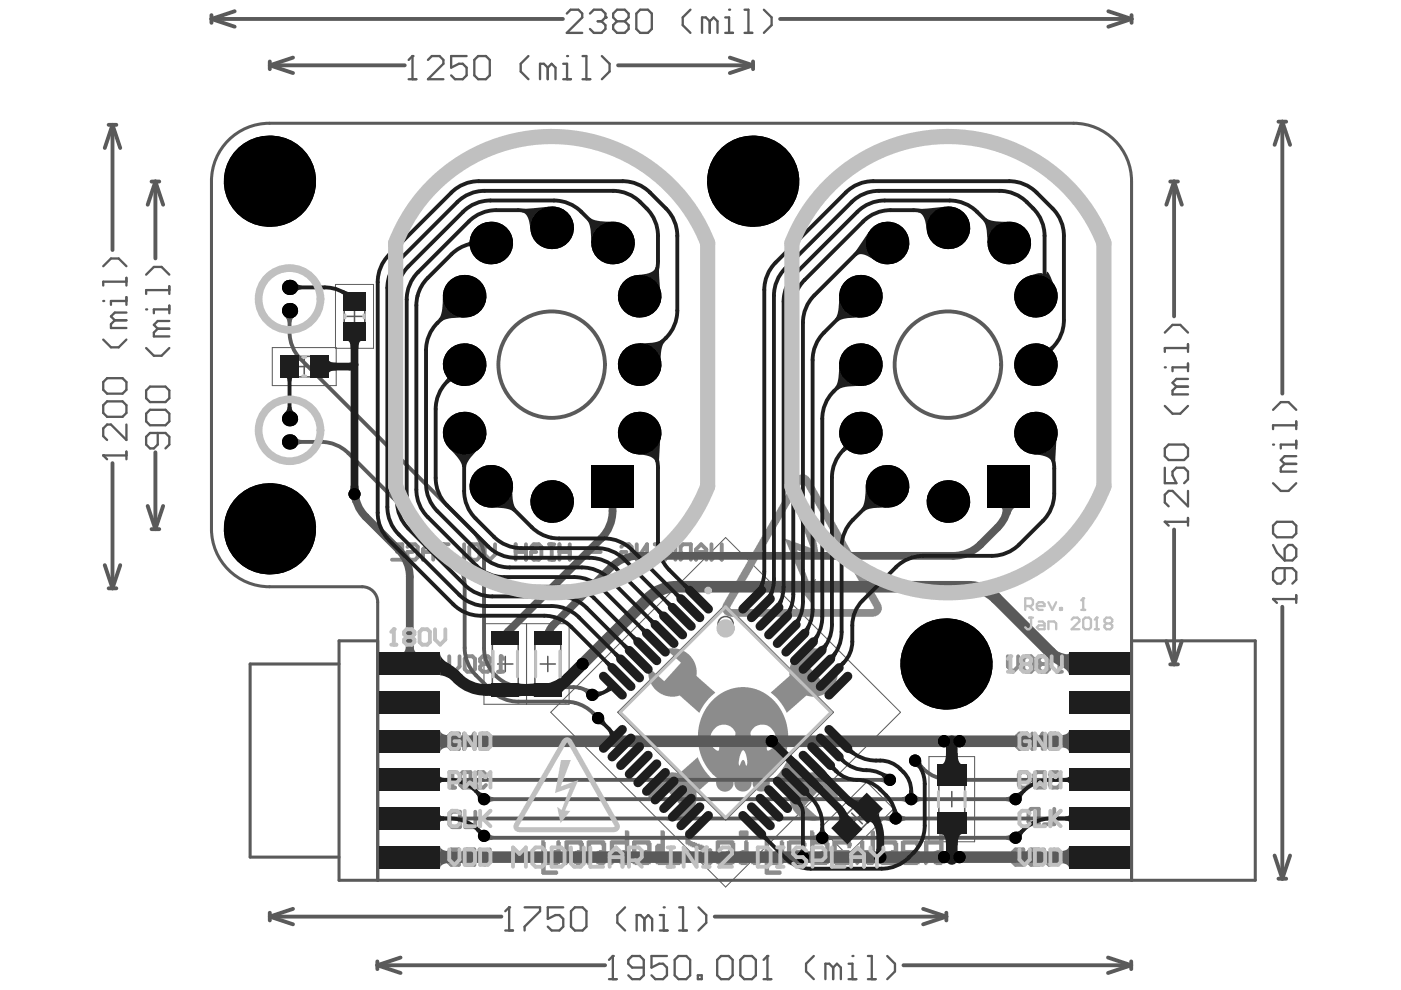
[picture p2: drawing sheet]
<svg xmlns="http://www.w3.org/2000/svg" width="297mm" height="210mm" viewBox="0 0 297 210" stroke-linecap="round" stroke-linejoin="round" font-family="sans-serif">
<g fill="none" stroke="#5a5a5a" stroke-width=".32">
<path d="M61.1 75.5h6.8v4.4h-6.8zM62.9 77.7h3.2M64.5 76.1v3.2M73 63.7h4.3v6.8h-4.3zM73.5 67.1h3.3M75.2 65.5v3.2M104.4 135.6h5.5v10.3h-5.5zM107.1 139.2v3.2M113.4 135.6h5.5v10.3h-5.5zM116.1 139.2v3.2M105.5 140.8h3.2M114.5 140.8h3.3"/>
<path d="M131 151l22.8-22.8 22.9 22.8-22.9 22.8zM152.7 149.9l2.3 2.3M155 149.9l-2.3 2.3M177.8 174.4l4.8-4.8 3.1 3.1-4.8 4.8zM180.6 172.4l2.3 2.3M182.9 172.4l-2.3 2.3M199.1 164.1h5.4v10.7h-5.4zM200.2 169.4h3.2M201.8 167.8v3.3"/>
<circle cx="153.8" cy="132.3" r="1.61"/>
</g>
<path d="M57.7 73.7h13.6v8.1h-13.6zM71.1 60.3h8.1v13.6h-8.1zM102.6 132.2h18.1v17.1h-18.1zM111.6 132.2v17.1M116.8 151l37-37 37.1 37-37.1 37.1zM174 175.6l9.8-9.8 5.7 5.7-9.8 9.8zM197 160.4h9.6v18.1h-9.6z" fill="none" stroke="#5a5a5a" stroke-width=".21"/>
<g fill="none" stroke="#5a5a5a" stroke-width=".82">
<path d="M44.8 4h74.5M44.8 4l5 1.7M44.8 3.2v1.6M49.8 2.4l-5 1.6M57.2 13.9h28.6M57.2 13.9l4.9 1.6M57.2 13v1.7M62.1 12.2l-4.9 1.7M131 13.9h28.7M154.7 12.2l5 1.7M159.7 13.9l-5 1.6M159.7 13v1.7"/>
<path d="M165.4 4h74.5M235 2.4l4.9 1.6M239.9 4l-4.9 1.7M239.9 3.2v1.6M23 26.5h1.7M23.9 26.5l1.6 4.9M23.9 26.5v26.5M23.9 26.5l-1.7 4.9M32.1 38.5h1.7M32.9 38.5v16.3M32.9 38.5l1.7 4.9M32.9 38.5l-1.6 4.9"/>
<path d="M248.1 38.5h1.6M248.9 38.5v28.6M248.9 38.5l-1.6 4.9M248.9 38.5l1.7 4.9M271.1 25.8h1.6M271.9 25.8v57.7M271.9 25.8l1.6 4.9M271.9 25.8l-1.7 4.9M23.9 98.2v26.5M32.9 95.9v16.3M22.2 119.8l1.7 4.9M25.5 119.8l-1.6 4.9"/>
<path d="M31.3 107.3l1.6 4.9M32.1 112.2h1.7M34.6 107.3l-1.7 4.9M248.9 112.3v28.6M23 124.7h1.7M247.3 135.9l1.6 5M250.6 135.9l-1.7 5M271.9 128.6v57.7M248.1 140.9h1.6M57.2 194.3l4.9 1.7M57.2 194.3h49.1M57.2 193.5v1.7"/>
<path d="M62.1 192.7l-4.9 1.6M151.5 194.3h49.1M195.7 192.7l4.9 1.6M200.6 194.3l-4.9 1.7M200.6 193.5v1.7M270.2 181.4l1.7 4.9M271.1 186.3h1.6M273.5 181.4l-1.6 4.9M80 204.7h48.3M80 204.7l4.9 1.6M80 203.8v1.7M84.9 203l-4.9 1.7"/>
<path d="M191.6 204.7h48.2M234.9 203l4.9 1.7M239.8 204.7l-4.9 1.6M239.8 203.8v1.7"/>
</g>
<path d="M71.9 135.9h8.2v50.7h-8.2zM239.9 135.9h26.2v50.7h-26.2zM71.9 140.8h-18.9v40.9h18.9" fill="none" stroke="#5a5a5a" stroke-width=".64"/>
<path d="M21.9 96.6h4.9M26.8 95.7v1.7" fill="none" stroke="#5a5a5a" stroke-width=".49"/>
<circle cx="21.9" cy="96.6" r=".25" fill="#5a5a5a"/>
<path d="M21.9 72l1.6 1.6h1.7l1.6-1.6M24.3 67.9l-.8 .8v.8h3.3M24.3 67.9h2.5M26.8 63v1.6M26.8 63.8h-3.3v.8M26.8 66.3h-2.5l-.8 .8 .8 .8M21.9 96.6l.8 .8M21.9 81l.8-.8h3.3l.8 .8v1.6l-.8 .9h-3.3l-.8-.9zM21.9 85.9l.8-.8h3.3l.8 .8v1.7l-.8 .8h-3.3l-.8-.8zM26.8 90v3.3l-3.3-3.3h-.8l-.8 .8v1.7l.8 .8" fill="none" stroke="#5a5a5a" stroke-width=".49"/>
<circle cx="21.9" cy="63.8" r=".25" fill="#5a5a5a"/>
<path d="M21.9 56.4l1.6-1.6h1.7l1.6 1.6M26.8 58.9v1.6M26.8 59.7h-4.9v.8M31 73.8l1.6 1.6h1.7l1.6-1.6M33.4 69.7l-.8 .8v.8h3.3M33.4 69.7h2.5M35.9 64.8v1.6M35.9 65.6h-3.3v.8M35.9 68.1h-2.5l-.8 .8 .8 .8M31 82.8l.8-.8h3.3l.8 .8v1.6l-.8 .8h-3.3l-.8-.8zM31 87.7l.8-.8h3.3l.8 .8v1.6l-.8 .9h-3.3l-.8-.9zM33.4 91.8v2.5l-.8 .8h-.8l-.8-.8v-1.7l.8-.8h3.3l.8 .8v1.7l-.8 .8" fill="none" stroke="#5a5a5a" stroke-width=".49"/>
<circle cx="31" cy="65.6" r=".25" fill="#5a5a5a"/>
<path d="M31 58.2l1.6-1.6h1.7l1.6 1.6M35.9 60.7v1.6M35.9 61.5h-4.9v.8M269.9 127h4.9M274.8 126.2v1.6" fill="none" stroke="#5a5a5a" stroke-width=".49"/>
<circle cx="269.9" cy="127" r=".25" fill="#5a5a5a"/>
<path d="M272.4 98.4l-.9 .8v.8h3.3M272.4 98.4h2.4M274.8 93.4v1.7M274.8 94.3h-3.3v.8M274.8 96.7h-2.4l-.9 .8 .9 .9M269.9 111.5l.8-.9h3.3l.8 .9v1.6l-.8 .8h-3.3l-.8-.8zM269.9 115.6l.8 1.6 1.7 1.6M269.9 102.5l1.6 1.6h1.7l1.6-1.6M272.4 116.4l.8-.8h.8l.8 .8v1.6l-.8 .8h-1.6zM269.9 127l.8 .8M272.4 120.5v2.4l-.9 .8h-.8l-.8-.8v-1.6l.8-.8h3.3l.8 .8v1.6l-.8 .8" fill="none" stroke="#5a5a5a" stroke-width=".49"/>
<circle cx="269.9" cy="94.3" r=".25" fill="#5a5a5a"/>
<path d="M86.6 16.8h1.7M87.5 11.9v4.9M269.9 86.9l1.6-1.6h1.7l1.6 1.6M274.8 89.4v1.6M274.8 90.2h-4.9v.8" fill="none" stroke="#5a5a5a" stroke-width=".49"/>
<circle cx="87.5" cy="11.9" r=".25" fill="#5a5a5a"/>
<path d="M87.5 11.9l-.9 .8M90.7 12.7l.9-.8h1.6l.8 .8v.8l-3.3 3.3h3.3M98.9 11.9h-3.3v2.4l1.7-.8h.8l.8 .8v1.7l-.8 .8h-1.6l-.9-.8M100.6 12.7l.8-.8h1.6l.8 .8v3.3l-.8 .8h-1.6l-.8-.8zM112 11.9l-1.6 1.6v1.7l1.6 1.6M116.1 14.3l-.8-.8h-.8v3.3M116.1 14.3v2.5M116.1 14.3l.9-.8 .8 .8v2.5M119.4 16.8h1.7M119.4 13.5h.8v3.3" fill="none" stroke="#5a5a5a" stroke-width=".49"/>
<circle cx="120.2" cy="11.9" r=".25" fill="#5a5a5a"/>
<path d="M123.5 16.8h1.6M123.5 11.9h.8v4.9M127.6 11.9l1.6 1.6v1.7l-1.6 1.6M129.1 207.6h1.7M129.9 202.7v4.9" fill="none" stroke="#5a5a5a" stroke-width=".49"/>
<circle cx="129.9" cy="202.7" r=".25" fill="#5a5a5a"/>
<path d="M129.9 202.7l-.8 .8M136.5 205.1h-2.5l-.8-.8v-.8l.8-.8h1.7l.8 .8v3.3l-.8 .8h-1.7l-.8-.8M141.4 202.7h-3.3v2.4l1.7-.8h.8l.8 .8v1.7l-.8 .8h-1.7l-.8-.8M143 203.5l.9-.8h1.6l.8 .8v3.3l-.8 .8h-1.6l-.9-.8zM148 206.8h.8v.8h-.8zM152.1 203.5l.8-.8h1.6l.8 .8v3.3l-.8 .8h-1.6l-.8-.8zM157 203.5l.8-.8h1.6l.9 .8v3.3l-.9 .8h-1.6l-.8-.8zM161.9 207.6h1.6M162.7 202.7v4.9" fill="none" stroke="#5a5a5a" stroke-width=".49"/>
<circle cx="162.7" cy="202.7" r=".25" fill="#5a5a5a"/>
<path d="M162.7 202.7l-.8 .8M172.5 202.7l-1.6 1.6v1.7l1.6 1.6M176.6 205.1l-.8-.8h-.8v3.3M176.6 205.1v2.5M176.6 205.1l.9-.8 .8 .8v2.5M179.9 204.3h.8v3.3M179.9 207.6h1.7" fill="none" stroke="#5a5a5a" stroke-width=".49"/>
<circle cx="180.7" cy="202.7" r=".25" fill="#5a5a5a"/>
<path d="M247 110.6h4.9M251.9 109.8v1.7M184 207.6h1.7M184 202.7h.8v4.9M188.1 202.7l1.6 1.6v1.7l-1.6 1.6" fill="none" stroke="#5a5a5a" stroke-width=".49"/>
<circle cx="247" cy="110.6" r=".25" fill="#5a5a5a"/>
<path d="M251.9 77.1v1.6M251.9 77.9h-3.3v.8M247 95.1l.8-.8h3.3l.8 .8v1.6l-.8 .8h-3.3l-.8-.8zM247 99.2v3.2h2.4l-.8-1.6v-.8l.8-.8h1.7l.8 .8v1.6l-.8 .8M247 86.1l1.6 1.6h1.6l1.7-1.6M249.4 82l-.8 .8v.8h3.3M249.4 82h2.5M251.9 80.3h-2.5l-.8 .9 .8 .8M247 110.6l.8 .9M251.9 104.1v3.3l-3.3-3.3h-.8l-.8 .8v1.6l.8 .9" fill="none" stroke="#5a5a5a" stroke-width=".49"/>
<circle cx="247" cy="77.9" r=".25" fill="#5a5a5a"/>
<path d="M247 70.5l1.6-1.6h1.6l1.7 1.6M251.9 73v1.6M251.9 73.8h-4.9v.8M107.1 197.3h1.7M107.9 192.4v4.9" fill="none" stroke="#5a5a5a" stroke-width=".49"/>
<circle cx="107.9" cy="192.4" r=".25" fill="#5a5a5a"/>
<path d="M107.9 192.4l-.8 .8M111.2 192.4h3.3v.8l-3.3 3.3v.8M119.4 192.4h-3.3v2.4l1.7-.8h.8l.8 .8v1.7l-.8 .8h-1.6l-.9-.8M121.1 193.2l.8-.8h1.6l.8 .8v3.3l-.8 .8h-1.6l-.8-.8zM132.5 192.4l-1.6 1.6v1.7l1.6 1.6M136.6 194.8l-.8-.8h-.8v3.3M136.6 194.8v2.5M136.6 194.8l.8-.8 .9 .8v2.5M139.9 194h.8v3.3M139.9 197.3h1.6" fill="none" stroke="#5a5a5a" stroke-width=".49"/>
<circle cx="140.7" cy="192.4" r=".25" fill="#5a5a5a"/>
<path d="M120.2 2.9l.8-.8h1.6l.8 .8v.8l-3.2 3.3h3.2M125.1 2.9l.8-.8h1.6l.9 .8v.8M144 197.3h1.6M144 192.4h.8v4.9M148.1 192.4l1.6 1.6v1.7l-1.6 1.6" fill="none" stroke="#5a5a5a" stroke-width=".49"/>
<circle cx="128.4" cy="3.7" r=".25" fill="#5a5a5a"/>
<g fill="none" stroke="#5a5a5a" stroke-width=".49">
<path d="M126.7 4.5h.8M127.5 4.5l.9 .8v.9l-.9 .8h-1.6l-.8-.8M128.4 3.7l-.9 .8M130.8 4.5h1.7M130.8 4.5l-.8 .8v.9l.8 .8h1.7l.8-.8v-.9l-.8-.8M130.8 4.5l-.8-.8v-.8l.8-.8h1.7l.8 .8v.8l-.8 .8M135.7 2.1h1.7l.8 .8v3.3l-.8 .8h-1.7l-.8-.8v-3.3zM146.4 2.1l-1.7 1.6v1.6l1.7 1.7M150.5 4.5l-.8-.8h-.9v3.3M150.5 4.5v2.5M150.5 4.5l.8-.8 .8 .8v2.5M153.8 7h1.6"/>
<path d="M153.8 3.7h.8v3.3"/>
</g>
<circle cx="154.6" cy="2.1" r=".25" fill="#5a5a5a"/>
<path d="M157.9 7h1.6M157.9 2.1h.8v4.9M162 2.1l1.6 1.6v1.6l-1.6 1.7" fill="none" stroke="#5a5a5a" stroke-width=".49"/>
<path d="M48.4 29.7a12.3 12.3 0 0 1 8.7-3.6h170.5a12.3 12.3 0 0 1 12.3 12.3v148.2h-159.8v-58.9a3.3 3.3 0 0 0-3.3-3.3h-19.7a12.3 12.3 0 0 1-12.3-12.3v-73.7a12.2 12.2 0 0 1 3.6-8.7z" fill="none" stroke="#5a5a5a" stroke-width=".64"/>
<g fill="none" stroke="#5a5a5a" stroke-width=".82">
<circle cx="117" cy="77.3" r="11.3"/>
<circle cx="201" cy="77.3" r="11.3"/>
</g>
<g fill="#8c8c8c">
<path d="M159.3 182.1h.2v-.2h1.7v.2a.94 .94 0 0 1 0 1.1h-.2v.2h-1.3v-.2h-.4z"/>
<path d="M156.6 176.3h.2v-.2h1.7v.2h.2v.9h-.2v.2h-1.7v-.2h-.2z"/>
<path d="M124.4 178.3h.2v-.2h3.5v.2h.2v.4h.2v3.4a.84 .84 0 0 1-.4 1.1v.2h-1.3v-.2h-.4v-2.6h.2v-.2h.4v-.2h.6v-.9h-.2v-.2h-2.1v3a.84 .84 0 0 1-.4 1.1v.2h-.3v-.2h-.2z"/>
<path d="M129.3 178.3h.2v-.2h3v-2h.7v.2h.2v5.8a.84 .84 0 0 1-.3 1.1v.2h-1.4v-.2h-.3v-2.6h.1v-.2h.4v-.2h.6v-1.1h-2.3v3a.84 .84 0 0 1-.4 1.1v.2h-.3v-.2h-.2z"/>
<path d="M157.8 178.3h.2v-.2h.5v.4h.2v3.6a.84 .84 0 0 1-.4 1.1v.2h-1.3v-.2h-.4v-2.6h.2v-.2h.4v-.2h.6z"/>
<path d="M162.1 178.1h.8v.4h.2v3.8h.2v.2h.5v-.2h.4v-1.7h.2v-.2h.4v-.2h.5v-1.9h.2v-.2h.6v.4h.2v4.4h-.2v.3h-.4v.2h-2.6v1.2h2.4v.1h.2v.6h-.2v.2h-3.2v-.2h-.2z"/>
<path d="M195.9 178.3h.2v-.2h3v-2h.8v.2h.2v5.8a.84 .84 0 0 1-.4 1.1v.2h-1.3v-.2h-.4v-2.6h.2v-.2h.3v-.2h.6v-1.1h-2.3v3a.84 .84 0 0 1-.3 1.1v.2h-.4v-.2h-.2z"/>
<path d="M114.7 178.1h.8v.4h.2v3.8h.2v.2h.5v-.2h.4v-1.7h.2v-.2h.4v-.2h.6v-1.9h.1v-.2h.6v.4h.2v4.4h-.2v.3h-.4v.2h-2.6v1.2h2.4v.1h.2v.6h-.2v.2h-3.2v-.2h-.2z"/>
<path d="M119.7 178.3h.1v-.2h3.6v.2h.2v.4h.2v3.4a.84 .84 0 0 1-.4 1.1v.2h-1.3v-.2h-.4v-2.6h.2v-.2h.4v-.2h.6v-.9h-.2v-.2h-2.1v3a.84 .84 0 0 1-.4 1.1v.2h-.4v-.2h-.1z"/>
<path d="M140 176.1h.8v.2h.2v6h.2v.2h2.2v-.2a.84 .84 0 0 0 .4-1.1h.8v.1h.2v1.6h-.2v.3h-.4v.2h-4.7v-.2h-.4v-.2h-.2v-2.8a.84 .84 0 0 1 .4-1.1v-.2h.7z"/>
<path d="M182.5 178.1h.6v.2h.2v1.9h1.3v-4.1h.7v.2h.2v5.8a.84 .84 0 0 1-.4 1.1v.2h-1.3v-.2h-.4v-2h-.9v.1h-.2v.8a.84 .84 0 0 1-.4 1.1v.2h-.3v-.2h-.2v-1.7a.84 .84 0 0 1 .3-1.1v-.2h.6v-1.7h.2z"/>
<path d="M186.3 178.3h.2v-.2h3.6v.2h.1v.4h.2v4.2h-.2v.3h-.3v.2h-3.1v-.2h-.3v-.2h-.2v-1.3h.4v-.2h.1l.2 .4h.2v.6h.8v-.2h.4v-1.7h.1v-.2h.4v-.2h.6v-.9h-.2v-.2h-2.1l-.2 .7h-.7z"/>
<path d="M138.8 165.4l.9-.8 1.5-.7 1.6-.1 1.3 .2 3.8-3.4 1.5 2.7 1.5 1.7-.2 .5-3.1 2.6 .1 1.1-.2 1.1-.4 1.2-.5 .7-1.4 1.1-1.7 .7h-1.5l-.9-.2 3.3-2.9-3.3-3.8a.23 .23 0 0 0-.3-.2 .23 .23 0 0 0-.2 .3l-3.1 2.6v-1.6l.2-.9 .4-.9z"/>
<path d="M167.1 160.6l.2 .1 3.7 3.2 1-.1 1.8 .1 1.1 .5 .9 .6 .9 .9 .6 1.3 .3 1.3-.1 1.3-3.1-2.7a.27 .27 0 0 0-.3-.1 .27 .27 0 0 0-.2 .3l-3 3.3a.18 .18 0 0 0-.2 .2 .18 .18 0 0 0 .2 .2l3.1 2.8-1 .2-1.6-.1-1.5-.6-.9-.6-.7-.8-.6-1.2-.3-1.1v-1.6l-3.1-2.7a.29 .29 0 0 1-.1-.3 .29 .29 0 0 1 .2-.2l1.6-2z"/>
<path d="M168.9 138.9l1.1-.8 1.3-.5 1.3-.2 1.3 .2-2.9 2.7a.19 .19 0 0 0-.3 .1 .19 .19 0 0 0 .2 .3l3.2 3.5a.23 .23 0 0 0 .2 .2 .23 .23 0 0 0 .2-.2l3-2.6 .1 1.6-.2 1-.5 1.1-.9 1.1-1 .7-1.4 .5-1.6 .1-1.1-.2-4 3.6-1.5-2.3-1.8-1.8a.19 .19 0 0 1-.2-.2 .19 .19 0 0 1 .2-.2l3.8-3.3v-1.4l.1-.7 .4-1.1z"/>
<path d="M141.2 137.6l1.3-.2 1.1 .1 .9 .3 1.4 .8 .9 1 .6 1.1 .3 1.4v1.2l3.7 3.3a.21 .21 0 0 1 .2 .3 .21 .21 0 0 1-.2 .2l-1.7 1.7-1.5 2.3-4-3.6-1.1 .2-1.6-.1-1.4-.5-1-.7-.7-.8-.7-1.2-.2-1.2v-1.6h.2l3 2.6a.18 .18 0 0 0 .1 .2 .18 .18 0 0 0 .2-.2l3.3-3.6z"/>
<path d="M168.7 107.8h3.1l.1 .1 1.8 10-.1 .4-4.6-1.7 2.6 7.1 1.4-.9-1 5-3.1-3.7 1.6-.2v-.2l-4.1-9.3 .1-.2 5.4 1.9z"/>
<path d="M145.3 176.3h.2v-.2h.8v2h.2v.2h.3v.2h.6v.2h.4v.2h.5v.2h.6v.2h.4v.2h.6v.1h.3v.2h.6v.2h.2v.4h.2v1.7a.84 .84 0 0 1-.4 1.1v.2h-1.3v-.2h-.4v-2.6h-.2v-.2h-.4v-.2h-.3v-.2h-.6v-.2h-.4v-.2h-.6v-.1h-.3v-.2h-.4v-.2h-.4v-.2h-.2z"/>
<path d="M176.5 178.3v4.7h.2v.2h.3v.2h3v-.2h.4v-.3h.2v-2.1h-.2v-.4h-.4v-.2h-2.6v-1.1h2.1v.2h.2v.5h.7v-.2a.94 .94 0 0 0 0-1.1l-.2-.4h-3.4v.2zM177.4 181.2h1.1v.1h.2v1h-.2v.2h-1.1z"/>
<path d="M134 178.3v4.7h.2v.2h.4v.2h3v-.2h.4v-.3h.2v-4.2h-.2v-.4h-.2v-.2h-3.6v.2zM134.9 179.1h2.1v.2h.2v.9h-.6v.2h-.3v.2h-.2v1.7h-.4v.2h-.6v-.2h-.2z"/>
<path d="M151.1 148.4l2.2-1.7 2.2-.8 2.6-.2 1.3 .2 1.6 .5 1.4 .7 1.1 .9 1.7 1.9 1.3 2.6 .6 2.9-.1 2.6-.6 2.5-.8 1.6-.9 1.2-1.8 1.7 .3 .9v.6l-.3 .5-.5 .6-.9 .3-1-.2-.6-.6-.3-.7v-.6h-.3l-.1 1-.5 .7-.7 .3h-.9l-1-.6-.4-.7v-.7h-.2l-.1 .9-.6 .8-.9 .4-.7-.1-.6-.3-.6-.8-.2-.6 .2-.9a.26 .26 0 0 0 0-.3 .26 .26 0 0 0-.3-.1l-1.7-1.9-1.1-1.9-.7-2.1-.3-2.3 .2-2.2 .5-2.1 1.1-2.2zM159.9 154.3l-.8 1 .1 .6 .3 .5 .9 .7 1.8 .7 .4 .6 .1 .7h.3l.6-.4 .6-.8 .2-.9v-1.2l-.7-1.2-1-.8-1-.2-1.2 .2zM151.7 154.3l-.9 1.2-.2 1.4 .4 1.4 .9 .8 .4 .1 .2-.2 .1-.9 .2-.2 2.1-.9 .7-.5 .3-.7v-.5l-.8-1.1-1-.5-.7-.1-.8 .1zM157.4 159.1l-.6 1.3-.2 1.6 .2 .4 .4-1 .3-.3 .4 .3 .2 .6a.16 .16 0 0 0 .1 .3 .16 .16 0 0 0 .2-.2l.1-.5-.3-1.6-.3-.7-.3-.3z"/>
<path d="M166.8 178.3v4.7h.2v.2h.4v.2h3v-.2h.4v-.3h.2v-2.1h-.2v-.4h-.4v-.2h-2.6v-1.1h2.1v.2h.1v.5h.8v-.2a.94 .94 0 0 0 0-1.1l-.2-.4h-3.4v.2zM167.8 181.2h1.1v.1h.2v1h-.2v.2h-1.1z"/>
<path d="M151.7 178.3v4.7h.2v.2h.4v.2h3v-.2h.4v-.3h.2v-4.2h-.2v-.4h-.2v-.2h-3.6v.2zM152.7 179.1h2.1v.2h.1v.9h-.5v.2h-.4v.2h-.2v1.7h-.4v.2h-.5v-.2h-.2z"/>
<path d="M191 178.3v4.7h.2v.2h.4v.2h3v-.2h.4v-.3h.1v-2.1h-.1v-.4h-.4v-.2h-2.7v-1.1h2.1v.2h.2v.5h.8v-.2a.94 .94 0 0 0 0-1.1l-.2-.4h-3.4v.2zM191.9 181.2h1.2v.1h.2v1h-.2v.2h-1.2z"/>
<path d="M171.7 176.1v6.9h.2v.2h.4v.2h3v-.2h.4v-.3h.2v-4.2h-.2v-.4h-.2v-.2h-2.8v-1.7h-.2v-.3zM172.7 179.1h2.1v.2h.2v.9h-.6v.2h-.4v.2h-.2v1.7h-.4v.2h-.5v-.2h-.2z"/>
<path d="M168.6 101.4l1-.8 .9-.1 .6 .3 .7 .7 15.1 26.8 .1 1-.3 .6-.5 .5-1 .4h-30.4l-.9-.4-.5-.5-.3-.6v-.7l.3-.8 .2-.1 .2-.5 1.8-3 .2-.5 .1-.1 .2-.5 1.8-2.9 .2-.5 .2-.1zM169.9 102.4l-9 16-1.9 2.9-.1 .5-.2 .1-.2 .5-1.8 2.9-.2 .6-.1 .1-.2 .5-1.1 1.7-.4 .9h30.6l-.1-.5-1.6-2.6-.2-.7-1.7-2.7-.2-.7-2.8-4.6-.3-.7-1.6-2.7-.3-.7-1.6-2.7-4.4-8-.3-.3z"/>
</g>
<path d="M106.2 139.1v3.3M95.7 155.5h1.6v3.3h-1.6l-.6-.5v-2.2zM98.4 155.5v3.3l2.2-3.3v3.3M101.7 156.1l.5-.6h1.1l.5 .6v2.2l-.5 .5h-1.1l-.5-.5v-1.1h1.1M105.6 142.4h1.1M95.4 163.7h1.1M95.4 167h1.1M95.9 172.1h1.6v3.3h-1.6l-.6-.6v-2.1zM95.9 163.7v3.3M98.1 163.7h1.7v3.3h-1.7l-.5-.6v-2.1zM100.8 172.1v3.3h-2.2M100.8 164.3l.6-.6h1.1l.5 .6v.5l-.5 .6h-1.1l-.6 .5v.5l.6 .6h1.1l.5-.6" fill="none" stroke="#8c8c8c" stroke-width=".82"/>
<circle cx="106.2" cy="139.1" r=".41" fill="#8c8c8c"/>
<g fill="none" stroke="#8c8c8c" stroke-width=".82">
<path d="M95.2 139.1v2.2l1.1 1.1 1.1-1.1v-2.2M98.5 139.7l.6-.6h1.1l.5 .6v2.2l-.5 .5h-1.1l-.6-.5zM106.2 139.1l.5 .6M224.6 139.1v3.3M102.3 140.8l-.5-.6v-.5l.5-.6h1.1l.6 .6v.5l-.6 .6M102.3 140.8l-.5 .5v.6l.5 .5h1.1l.6-.5v-.6l-.6-.5M102.3 140.8h1.1M216.1 155.5h1.7v3.3h-1.7l-.5-.5v-2.2zM218.9 155.5v3.3l2.2-3.3v3.3M222.2 156.1l.5-.6h1.1l.5 .6v2.2l-.5 .5h-1.1l-.5-.5v-1.1h1M224.1 142.4h1.1M216.6 163.7h1l.6 .6v2.1l-.6 .6h-1l-.6-.6v-2.1z"/>
<path d="M218.6 171.5h1.6v3.3h-1.6l-.5-.6v-2.2zM219.8 163.7h1.7v3.3h-1.7l-.5-.6v-2.1zM222.6 164.3l.5-.6h1.1l.5 .6v.5l-.5 .6h-1.1l-.5 .5v.5l.5 .6h1.1l.5-.6M223.5 171.5v3.3h-2.2M95.7 180.1h1.6v3.3h-1.6l-.6-.6v-2.2zM98.9 180.1h1.7v3.3h-1.7l-.5-.6v-2.2zM101.7 180.1v2.2l1.1 1.1 1-1.1v-2.2"/>
</g>
<circle cx="224.6" cy="139.1" r=".41" fill="#8c8c8c"/>
<g fill="none" stroke="#8c8c8c" stroke-width=".82">
<path d="M83.1 115.4h2.2v3.3h-2.2M84.2 117h1.1M86.4 115.9l.5-.5h1.1l.6 .5v2.2l-.6 .6h-1.1l-.5-.6v-1.1h1.1M89.7 117h2.1M89.7 118.7v-2.2l1.1-1.1 1 1.1v2.2M92.9 115.4h2.2M94 115.4v3.3M98.4 115.4v3.3h-2.2M100 115.4h1.1l.6 .5v2.2l-.6 .6h-1.1l-.5-.6v-2.2zM102.8 115.4v2.2l1.1 1.1 1.1-1.1v-2.2M109.3 117h2.2M109.3 115.4v3.3"/>
<path d="M111.5 115.4v3.3M112.6 115.9l.6-.5h1l.6 .5v2.2l-.6 .6h-1l-.6-.6v-1.1h1.1M116.4 115.4h1.1M116.4 118.7h1.1M117 115.4v3.3M118.6 117h2.2M118.6 115.4v3.3M120.8 115.4v3.3M125.2 117h2.2M131.7 115.9l.6-.5h1.1l.5 .5v2.2l-.5 .6h-1.1l-.6-.6v-1.1h1.1M135 115.4v3.3l2.2-3.3v3.3M138.8 115.4h1.1"/>
<path d="M138.8 118.7h1.1M139.4 115.4v3.3M141 115.4v3.3l2.2-3.3v3.3M145.4 117.6l-1.1 1.1M146.5 117.6h-1.7l-.5-.6v-1.1l.5-.5h1.7v3.3M147.6 118.7v-2.2l1.1-1.1 1.1 1.1v2.2M147.6 117h2.2M150.8 115.4v3.3l1.1-1.1 1.1 1.1v-3.3M213.7 139.1v2.2l1.1 1.1 1.1-1.1v-2.2M217 139.7l.5-.6h1.1l.5 .6v2.2l-.5 .5h-1.1l-.5-.5zM224.6 139.1l.6 .6M220.8 140.8l-.6-.6v-.5l.6-.6h1.1l.5 .6v.5l-.5 .6"/>
<path d="M220.8 140.8l-.6 .5v.6l.6 .5h1.1l.5-.5v-.6l-.5-.5M220.8 140.8h1.1M215.3 180.1h1.7v3.3h-1.7l-.5-.6v-2.2zM218.6 180.1h1.6v3.3h-1.6l-.5-.6v-2.2zM221.3 180.1v2.2l1.1 1.1 1.1-1.1v-2.2"/>
</g>
<g fill="#5a5a5a">
<path d="M60.3 67h2.2l-.5 .7-.2 .7h-.8l-.2-.7z"/>
<path d="M74.5 105.9l1.8-.5 .1 .9-1.6 .3z"/>
<path d="M87.4 180.9h2.5v1.7l-2.5-.1z"/>
<path d="M87.6 180.8l.8 .1v1.6l-.8 .1z"/>
<path d="M89 180.9l.8-.1v1.8l-.8-.1z"/>
<path d="M86.1 138.9l1.6 .4v.8l-1.8-.4z"/>
<path d="M86.1 136.7h1.6a1.26 1.26 0 0 0 .8 1.7h-3.3a1.26 1.26 0 0 0 .9-1.7z"/>
<path d="M93.3 164.5l.2 .3 .6 .1v.9l-.6 .1-.2 .3z"/>
<path d="M93.3 154.8a1.38 1.38 0 0 0 1.6 1.1h.9v2.5a2.29 2.29 0 0 0-2.4 .9l-.1 .3z"/>
<path d="M103.8 176.7l.3 .4 .6 .1-.3 .8-1.2 .4z"/>
<path d="M103.5 168.5l.6 .4 .5 .1v.9l-.5 .1-.6 .3z"/>
<path d="M172.3 177.2l.6-.1 .5-.4v1.8l-.5-.3-.6-.2z"/>
<path d="M175.3 176.7l.5 .4 .5 .1v.8l-.5 .2-.5 .3z"/>
<path d="M186.7 164.9l.6-.1 .5-.4v1.9l-.5-.4-.6-.1z"/>
<path d="M191.2 169l.6-.1 .5-.4v1.8l-.5-.3-.6-.1z"/>
<path d="M213.3 177.2l.6-.1 .5-.4v1.8l-.5-.3-.6-.2z"/>
<path d="M213.3 169l.6-.1 .5-.4v1.8l-.5-.3-.6-.1z"/>
<path d="M225.8 164.9l.7-.1 .2-.3v1.7l-.2-.3-.7-.1z"/>
<path d="M224.2 155.9a2.29 2.29 0 0 0 2.4-.9l.1-.2v4.8a1.38 1.38 0 0 0-1.6-1.2h-.9z"/>
<path d="M93.3 172.7l.2 .3 .6 .1v.8l-.6 .2-.2 .3z"/>
<path d="M124.2 145.9l1.2 .2-1.1 1.4-.2-.6-.4-.4z"/>
<path d="M190.8 172.6l.5 .4 .6 .1v.8l-.6 .2-.5 .3z"/>
<path d="M225.8 173.1l.7-.1 .2-.3v1.7l-.2-.3-.7-.2z"/>
<path d="M224.5 138.2l1.6 .5 .5-.1 .1-.2v4.8a2.89 2.89 0 0 0-2.4-2.2z"/>
<path d="M93.3 179.3a1.38 1.38 0 0 0 1.6 1.2h.9v2.5a2.29 2.29 0 0 0-2.4 .9l-.1 .2z"/>
<path d="M224.2 180.5a2.29 2.29 0 0 0 2.4-1l.1-.2v4.8a1.38 1.38 0 0 0-1.6-1.1h-.9z"/>
<path d="M62.5 92.6l.7 .5 .7 .2v.8l-.7 .2-.7 .5z"/>
<path d="M194.1 168.5l.5 .4 .6 .1v.9l-.6 .1-.5 .3z"/>
<path d="M194 162.5l1.3-1.2 .1 .6 .3 .5-.6 .6-.5-.4z"/>
<path d="M115.7 133.5l1.7 .2-.2 .8-1.8-.3z"/>
<path d="M187.9 173.1l.6-.1 .5-.4v1.8l-.5-.3-.6-.2z"/>
<path d="M212 107.6h3.4a1.72 1.72 0 0 0-1.3 1.6h-1.7a1.12 1.12 0 0 0-.2-1.6z"/>
</g>
<path d="M61.4 65.9v4.5a8.2 8.2 0 0 0 2.4 5.8l36.4 36.4a8.2 8.2 0 0 1 2.4 5.8v19a8.4 8.4 0 0 0 8.3 8.3h10.7a5.6 5.6 0 0 1 4 1.6M60.8 94.1h.6M61.4 93.7h6.7a8.2 8.2 0 0 1 5.8 2.4l22.2 22.2a8.2 8.2 0 0 1 2.4 5.8v13.3a8.2 8.2 0 0 0 2.4 5.8l3.2 3.2a8.2 8.2 0 0 0 5.8 2.4h10a8.2 8.2 0 0 1 5.8 2.4l1.1 1M86.9 165.4h101.8M86.9 173.5h142.1M102.6 177.2l.4 .4h112.3M102.6 169.4h112.7M194 161.3a10.2 10.2 0 0 0 5.9 3.9l1.6 .2h31.6" fill="none" stroke="#5a5a5a" stroke-width=".82"/>
<path d="M75.2 104.8v-1a8.2 8.2 0 0 0 2.4 5.8l6.9 6.9a8.2 8.2 0 0 1 2.4 5.8v18.5M129.9 103.1v5.3a8.2 8.2 0 0 1-2.4 5.8l-19.8 19.7-.4 .6-.2 .8M213.9 103.1a13.1 13.1 0 0 1-.6 6.1l-1.3 2.1-4.1 4.2a8.2 8.2 0 0 1-5.8 2.4h-66.7a8.2 8.2 0 0 0-5.8 2.4l-12.3 12.2-.9 1.3-.3 1.5M86.9 181.7h3.8" fill="none" stroke="#5a5a5a" stroke-width="1.6"/>
<path d="M86.9 157.2h142.1M123.5 140.8l14-14a8.2 8.2 0 0 1 5.8-2.4h62.1a8.2 8.2 0 0 1 5.8 2.4l11.6 11.6a8.2 8.2 0 0 0 5.8 2.4h3.9M90.7 181.7h138.3" fill="none" stroke="#5a5a5a" stroke-width="2.5"/>
<g fill="#000">
<circle cx="57.1" cy="38.4" r="9.7"/>
<circle cx="159.6" cy="38.4" r="9.7"/>
<circle cx="104.1" cy="51.5" r="4.5"/>
<circle cx="117" cy="48.3" r="4.5"/>
<circle cx="129.9" cy="51.5" r="4.5"/>
<circle cx="188.1" cy="51.5" r="4.5"/>
<circle cx="201" cy="48.3" r="4.5"/>
<circle cx="213.9" cy="51.5" r="4.5"/>
<circle cx="61.4" cy="65.9" r="1.61"/>
<circle cx="61.4" cy="60.9" r="1.61"/>
<circle cx="98.4" cy="77.3" r="4.5"/>
<circle cx="98.4" cy="62.8" r="4.5"/>
<circle cx="135.5" cy="62.8" r="4.5"/>
<circle cx="135.5" cy="77.3" r="4.5"/>
<circle cx="182.4" cy="77.3" r="4.5"/>
<circle cx="182.4" cy="62.8" r="4.5"/>
<circle cx="219.5" cy="77.3" r="4.5"/>
<circle cx="219.5" cy="62.8" r="4.5"/>
<circle cx="61.4" cy="88.8" r="1.61"/>
<circle cx="61.4" cy="93.7" r="1.61"/>
<circle cx="98.4" cy="91.8" r="4.5"/>
<circle cx="135.5" cy="91.8" r="4.5"/>
<circle cx="182.4" cy="91.8" r="4.5"/>
<circle cx="219.5" cy="91.8" r="4.5"/>
<circle cx="57.1" cy="112.1" r="9.7"/>
<circle cx="75.2" cy="104.8" r="1.29"/>
<circle cx="104.1" cy="103.1" r="4.5"/>
<circle cx="117" cy="106.3" r="4.5"/>
<circle cx="188.1" cy="103.1" r="4.5"/>
<circle cx="201" cy="106.3" r="4.5"/>
<circle cx="107.1" cy="135.3" r="1.29"/>
<circle cx="116.1" cy="135.3" r="1.29"/>
<circle cx="82.5" cy="157.2" r="1.29"/>
<circle cx="82.5" cy="140.8" r="1.29"/>
<circle cx="86.6" cy="157.2" r="1.29"/>
<circle cx="86.6" cy="140.8" r="1.29"/>
<circle cx="90.7" cy="157.2" r="1.29"/>
<circle cx="90.7" cy="140.8" r="1.29"/>
<circle cx="123.5" cy="140.8" r="1.29"/>
<circle cx="125.6" cy="147.3" r="1.29"/>
<circle cx="126.8" cy="152.2" r="1.29"/>
<circle cx="163.6" cy="157.2" r="1.29"/>
<circle cx="200.2" cy="157.2" r="1.29"/>
<circle cx="200.6" cy="140.8" r="9.7"/>
<circle cx="203.4" cy="157.2" r="1.29"/>
<circle cx="228.4" cy="157.2" r="1.29"/>
<circle cx="228.6" cy="140.8" r="1.29"/>
<circle cx="232.5" cy="157.2" r="1.29"/>
<circle cx="232.5" cy="140.8" r="1.29"/>
<circle cx="236.6" cy="157.2" r="1.29"/>
<circle cx="236.6" cy="140.8" r="1.29"/>
<circle cx="102.6" cy="177.2" r="1.29"/>
<circle cx="102.6" cy="169.4" r="1.29"/>
<circle cx="174.3" cy="177.6" r="1.29"/>
<circle cx="188.7" cy="165.4" r="1.29"/>
<circle cx="189.9" cy="173.5" r="1.29"/>
<circle cx="193.2" cy="169.4" r="1.29"/>
<circle cx="194" cy="161.3" r="1.29"/>
<circle cx="215.3" cy="177.6" r="1.29"/>
<circle cx="215.3" cy="169.4" r="1.29"/>
<circle cx="82.5" cy="181.7" r="1.29"/>
<circle cx="86.6" cy="181.7" r="1.29"/>
<circle cx="90.7" cy="181.7" r="1.29"/>
<circle cx="170.2" cy="181.7" r="1.29"/>
<circle cx="186.6" cy="181.7" r="1.29"/>
<circle cx="200.2" cy="181.7" r="1.29"/>
<circle cx="203.4" cy="181.7" r="1.29"/>
<circle cx="228.4" cy="181.7" r="1.29"/>
<circle cx="232.5" cy="181.7" r="1.29"/>
<circle cx="236.6" cy="181.7" r="1.29"/>
</g>
<g fill="#000">
<path d="M125.4 98.6h9v9h-9z" fill-rule="evenodd"/>
<path d="M209.4 98.6h9v9h-9z" fill-rule="evenodd"/>
</g>
<g fill="#5a5a5a">
<path d="M226.7 154.7h12.9v4.9h-12.9z" fill-rule="evenodd"/>
<path d="M226.7 162.9h12.9v4.9h-12.9z" fill-rule="evenodd"/>
<path d="M226.7 171.1h12.9v4.9h-12.9z" fill-rule="evenodd"/>
<path d="M226.7 138.4h12.9v4.8h-12.9z" fill-rule="evenodd"/>
<path d="M226.7 146.6h12.9v4.8h-12.9z" fill-rule="evenodd"/>
<path d="M226.7 179.3h12.9v4.8h-12.9z" fill-rule="evenodd"/>
<path d="M80.4 154.7h12.9v4.9h-12.9z" fill-rule="evenodd"/>
<path d="M80.4 162.9h12.9v4.9h-12.9z" fill-rule="evenodd"/>
<path d="M80.4 171.1h12.9v4.9h-12.9z" fill-rule="evenodd"/>
<path d="M80.4 138.4h12.9v4.8h-12.9z" fill-rule="evenodd"/>
<path d="M80.4 146.6h12.9v4.8h-12.9z" fill-rule="evenodd"/>
<path d="M80.4 179.3h12.9v4.8h-12.9z" fill-rule="evenodd"/>
</g>
<g fill="#1e1e1e">
<path d="M61 86.3h.8l.2 .6 .5 .7h-2.2l.5-.7z"/>
<path d="M60.6 80.1h1.6l-.3 .2-.1 .6h-.8l-.1-.6z"/>
<path d="M74.3 103h1.7l.1 .8h-1.8z"/>
<path d="M93.3 164.5l.2 .3 .6 .1v.9l-.6 .1-.2 .3z"/>
<path d="M94.7 80l1.1 1-.3-.1-.4 .3-.6-.5 .3-.4z"/>
<path d="M101 176.2l.6-.6 .7 .4-.9 .9z"/>
<path d="M100.9 168.3l.6-.6 .5 .4 .6 .1-1.3 1.2-.1-.6z"/>
<path d="M116.4 144.8l.1 .1a2.9 2.9 0 0 0 2.1-1.1l2.4 1.2-1.7 1.5-.3 .6v.2z"/>
<path d="M130.1 138.8l.6-.5a1.16 1.16 0 0 0 1.1 .6l-1.1 1.1v-.5z"/>
<path d="M131.9 137l.6-.6a1.16 1.16 0 0 0 1.1 .6l-1.1 1.1v-.4z"/>
<path d="M133.8 135.2l.5-.6a1.15 1.15 0 0 0 1.1 .6l-1.1 1.1v-.4z"/>
<path d="M137.4 131.5l.6-.5a1.15 1.15 0 0 0 1.1 .6l-1.1 1.1v-.5z"/>
<path d="M139.2 129.7l.6-.6a1.15 1.15 0 0 0 1.1 .6l-1.1 1.1v-.4z"/>
<path d="M142.9 126.1l.6-.6a1.16 1.16 0 0 0 1 .6l-1 1.1v-.4z"/>
<path d="M144.7 124.2l.6-.5a1.16 1.16 0 0 0 1.1 .6l-1.1 1.1v-.5z"/>
<path d="M163.7 158.5l1.2-1.3 .6 .6-1.2 1.2z"/>
<path d="M167.2 128.9l.8 .3-.2 .6 .1 .6-1.4-.6z"/>
<path d="M163.3 125.3l.8 .1-.2 .8 .2 .3-1.5-.2z"/>
<path d="M170.4 168.7l1.1-1.1v.4l.6 .7-.6 .6a1.15 1.15 0 0 0-1-.6z"/>
<path d="M168.7 170.5l1.1-.9 .4 1-.6 .6-.6-.6z"/>
<path d="M172.1 135.2a.89 .89 0 0 0 .9-.8l.7 .5-.3 1.2z"/>
<path d="M175.9 163.2l1.1-1.1v.4l.6 .7-.6 .6a1.15 1.15 0 0 0-1-.6z"/>
<path d="M179.5 159.6l1.2-1.1a.83 .83 0 0 0 .6 1l-.6 .6z"/>
<path d="M175.9 138.8a.87 .87 0 0 0 .9-.7l.7 .6-.4 1z"/>
<path d="M189.2 171.6l.8-.1 .7 1-1.8 .2 .3-.5z"/>
<path d="M192.8 167.7h.8l.2 .6h-1.2z"/>
<path d="M215.3 176.3l.7-.1 .4-.3 .6 .6-.3 .5-.1 .6z"/>
<path d="M215.3 168.2l.7-.1 .4-.4 .6 .6-.3 .5-.1 .6z"/>
<path d="M225.8 164.9l.7-.1 .2-.3v1.7l-.2-.3-.7-.1z"/>
<path d="M222.2 73.7h.3l.4-.3 .6 .6-.3 .4v.3z"/>
<path d="M72.1 62.1l.8-.6 1.1 .4h.6l-1.8 1a.36 .36 0 0 0 .1-.4 .36 .36 0 0 0-.4-.2z"/>
<path d="M93.3 172.7l.2 .3 .6 .1v.8l-.6 .2-.2 .3z"/>
<path d="M93.3 138.5a3.3 3.3 0 0 0 2.3 2.5l-.2 2.9-1.2-.5-.9-.2z"/>
<path d="M110 144.8l2.5 .2v2.5l-2.5 .2z"/>
<path d="M110.8 145l2.5-.2v2.9l-2.5-.2z"/>
<path d="M126.8 153.5l1.3-1.2 .1 .6 .3 .5-.6 .5-.5-.3z"/>
<path d="M126.4 146.3l.5 .3h.6l.1 .8-1 .7z"/>
<path d="M165.2 127.1l.9 .2-.3 .8 .2 .3-1.5-.3z"/>
<path d="M169.8 179.7h.9l.1 .6 .3 .5h-1.8l.4-.5z"/>
<path d="M172 166.8l1.3-1.3 1.2 1.4-1.1 1.1z"/>
<path d="M170.2 133.4a.92 .92 0 0 0 .9-.8l.7 .4-.2 1.3z"/>
<path d="M177.5 172.2l1.4-.9 .5 1-1.7 1.8a1.56 1.56 0 0 0-.2-1.9z"/>
<path d="M178.1 140.6l.5-.4 .5 .6-.3 .4z"/>
<path d="M178.8 94.5l1 1h-.3l-.4 .2-.6-.5 .3-.4z"/>
<path d="M185.8 180h1.7v.8h-1.8z"/>
<path d="M184.2 174.5l2.4-2.5a1.82 1.82 0 0 0 .2 2.1l-1.3 1.2a1.08 1.08 0 0 0-1.2-.9z"/>
<path d="M209 46.2a5.9 5.9 0 0 0 4 .8h.8l-4.4 4.6-.3-3.2-.2-.8-.5-.8z"/>
<path d="M225.8 173.1l.7-.1 .2-.3v1.7l-.2-.3-.7-.2z"/>
<path d="M104.1 107.6l4.5-4.4 .2 3.1 .2 .8 .4 .8-.5 .6-.8-.5-.9-.2z"/>
<path d="M183.6 103.1l4.3 4.5-3.1 .2-1.1 .3-.5 .3-.6-.5 .5-.9 .2-.8z"/>
<path d="M62.5 59.8l.7 .5 .7 .2v.8l-.7 .2-.7 .6z"/>
<path d="M69.6 76.1a1.26 1.26 0 0 0 1.7 .8v1.6a1.26 1.26 0 0 0-1.7 .9z"/>
<path d="M73.5 72.2h3.3a1.25 1.25 0 0 0-.8 1.7h-1.7a1.25 1.25 0 0 0-.8-1.7z"/>
<path d="M95.2 95h6.4l-2.1 2.4-.6 1.1-.1 .5h-.8l-.1-.5-.6-1.1z"/>
<path d="M111.2 44.3l5.3-.5-4 4.9-.3-1.8-.3-.9-.5-.6-.8-.4z"/>
<path d="M129 155.1l.6-.6 .2 .3a.35 .35 0 0 0 .5 .1l-1.2 1.2 .1-.4z"/>
<path d="M128.7 145.4l1.1 1.2-.4-.1-.5 .3-.6-.6 .4-.4z"/>
<path d="M161.3 177.8l1.1-1.1v.4l.6 .7-.6 .6a1.16 1.16 0 0 0-1.1-.6z"/>
<path d="M169.2 130.7l.7 .4a1.17 1.17 0 0 0-.2 1.2l-1.4-.7 .5-.3z"/>
<path d="M161.3 123.6l.8-.1-.1 .8 .2 .2-1.8 .4 .4-.4z"/>
<path d="M173.9 175.6h.8l.2 .6 .3 .5h-1.8l.4-.5z"/>
<path d="M180.4 169.1a1.46 1.46 0 0 0 1.9 .4l-1.7 1.8-1.2-.9z"/>
<path d="M187.4 163.8l1.2 .3-1.2 1.4-.2-.6-.4-.4z"/>
<path d="M193.9 162.5l1.4-1.1 .2 1.2-.6 .5-.4-.4z"/>
<path d="M173.8 165l1.3-1.4 1.3 1.5-1.2 1.1z"/>
<path d="M174 137l.5-.2 .4-.5 .7 .5-.4 1.1z"/>
<path d="M177.9 62.9l4.5 4.4-3.1 .2-.9 .2-.8 .5-.6-.6 .5-.8 .2-.8z"/>
<path d="M199.3 176.8h5a1.39 1.39 0 0 0-1.2 1.5l-.1 .9h-2.4a2.25 2.25 0 0 0-1-2.4z"/>
<path d="M218 58.6l2.3-.7h.5l.3 .2h.8l.1-.5 .6 .7 1.2 2.9z"/>
<path d="M102.9 145l1.3-.1v2.7l-1.3-.1z"/>
<path d="M128.3 140.7l.6-.6a1.16 1.16 0 0 0 1 .6l-1.1 1.1 .1-.4z"/>
<path d="M135.6 133.4l.6-.6a1.15 1.15 0 0 0 1 .6l-1.1 1.1 .1-.4z"/>
<path d="M141.1 127.9l.6-.6a1.16 1.16 0 0 0 1 .6l-1.1 1.1v-.4z"/>
<path d="M135.2 96.3l4.8-4.1-.3 5.3-.7 .5a2.49 2.49 0 0 0-2.5-1.5z"/>
<path d="M135.2 58.3l1.9-.2 .9-.3 .8-.7 .2-.5 .7 .6 .3 5.2z"/>
<path d="M135.6 72.8l3.1-.2 1.1-.3 .5-.4 .6 .6-.5 .8-.2 .9-.2 3.1z"/>
<path d="M124.5 46.7l.6-.6 .8 .5 .8 .2 3.1 .2-4.4 4.5-.2-3.1-.3-.9z"/>
<path d="M166.4 161l1.1-1.1 1.4 1.2-1.3 1.3z"/>
<path d="M200.6 159.7h2.4a2.26 2.26 0 0 0 1 2.4h.3h-5a1.39 1.39 0 0 0 1.2-1.5z"/>
<path d="M219.2 96.3l4.8-4.1-.3 5.3-.7 .6a2.57 2.57 0 0 0-2.5-1.6z"/>
<path d="M184.3 49l1.2 6.2-1.6-.9-.8-.3-1-.1-.4 .3-.4-.8z"/>
<path d="M177.9 77.4l4.5 4.4-3.1 .2-1.2 .4-.5 .3-.6-.6 .5-.8 .2-.8z"/>
<path d="M93.9 62.9l4.5 4.4-3.2 .2-.8 .2-.8 .5-.6-.6 .5-.8 .2-.8z"/>
<path d="M195.2 44.3l5.3-.5-4 4.9-.3-1.8-.3-.9-.7-.8-.6-.2z"/>
</g>
<g fill="none" stroke="#1e1e1e" stroke-width=".82">
<path d="M106 51.5h-4.5a8.2 8.2 0 0 0-5.8 2.4l-5 5a8.2 8.2 0 0 0-2.4 5.8v39.1a8.2 8.2 0 0 0 2.4 5.8l10.3 10.4a8.2 8.2 0 0 0 5.8 2.4h15a8.2 8.2 0 0 1 5.8 2.4l11.5 11.5M117 48.3a9.1 9.1 0 0 0-7.2-3.7h-4.6a8.2 8.2 0 0 0-5.8 2.4l-10.8 10.7a8.2 8.2 0 0 0-2.4 5.8v41.5a8.2 8.2 0 0 0 2.4 5.8l11.2 11.2a8.2 8.2 0 0 0 5.8 2.4h14.6a8.2 8.2 0 0 1 5.8 2.4l11.2 11.3M117.9 47.3l1 1M129.9 51.5l-6.6-6.6a8.2 8.2 0 0 0-5.8-2.4h-13.5a8.2 8.2 0 0 0-5.8 2.4l-11.6 11.6a8.2 8.2 0 0 0-2.4 5.8v44a8.2 8.2 0 0 0 2.4 5.8l12 12a8.2 8.2 0 0 0 5.8 2.4h14.2a8.2 8.2 0 0 1 5.8 2.4l11 11M187.1 51.5h.1M187.1 51.5a8.2 8.2 0 0 0-5.7 2.4l-8.8 8.7a8.2 8.2 0 0 0-2.4 5.8v59.2a8.7 8.7 0 0 1-3.4 6.8M187.2 51.5h.9M200.9 48.3a9.1 9.1 0 0 0-7.2-3.7h-4.9a8.2 8.2 0 0 0-5.8 2.4l-12.4 12.4a8.2 8.2 0 0 0-2.4 5.7v60.9a8.5 8.5 0 0 1-3.2 6.6M213.8 51.5l-6.6-6.6a8.2 8.2 0 0 0-5.8-2.4h-13.8a8.2 8.2 0 0 0-5.8 2.4l-13.3 13.2a8.2 8.2 0 0 0-2.4 5.8v60.5a8.4 8.4 0 0 1-3 6.4M61.3 77.7l.1 .3v10.8M61.4 60.9h7.4a8.4 8.4 0 0 1 6.4 3M98.4 77.3l-3.6 3.6a8.2 8.2 0 0 0-2.4 5.8v14.7a8.2 8.2 0 0 0 2.4 5.7l8.7 8.8a8.2 8.2 0 0 0 5.8 2.4h15.7a8.2 8.2 0 0 1 5.8 2.4l11.9 11.9"/>
<path d="M100.4 62.8h-1.9l-5.8 5.7a8.2 8.2 0 0 0-2.4 5.8v28.3a8.2 8.2 0 0 0 2.4 5.8l9.6 9.5a8.2 8.2 0 0 0 5.8 2.4h15.3a8.2 8.2 0 0 1 5.8 2.4l11.7 11.7M135.5 77.3l5.7-5.7a8.2 8.2 0 0 0 2.4-5.8v-15.8a8.2 8.2 0 0 0-2.4-5.8l-3.4-3.4a8.2 8.2 0 0 0-5.8-2.4h-30.5a8.2 8.2 0 0 0-5.8 2.4l-13.2 13.2a8.2 8.2 0 0 0-2.4 5.8v48.9a8.2 8.2 0 0 0 2.4 5.8l13.6 13.6a8.2 8.2 0 0 0 5.8 2.4h13.5a8.2 8.2 0 0 1 5.8 2.4l10.6 10.7M135.5 62.8a10.1 10.1 0 0 0 3.8-5.8l.2-1.6v-5.4a8.2 8.2 0 0 0-2.4-5.8 9.1 9.1 0 0 0-7.1-3.7h-27.3a8.2 8.2 0 0 0-5.8 2.4l-12.4 12.4a8.2 8.2 0 0 0-2.4 5.8v46.4a8.2 8.2 0 0 0 2.4 5.8l12.9 12.8a8.2 8.2 0 0 0 5.7 2.4h13.9a8.2 8.2 0 0 1 5.8 2.4l10.8 10.8M182.4 62.8l-7.7 7.7a8.2 8.2 0 0 0-2.4 5.8v52.9a8.9 8.9 0 0 1-3.7 7.1M182.4 77.3l-5.7 5.7a8.2 8.2 0 0 0-2.4 5.8v42a8.2 8.2 0 0 1-2.4 5.8l-1.5 1.5M219.4 62.8h.1M219.5 77.3h-.1M219.5 62.8a6.6 6.6 0 0 0 2-4.7v-8.1a8.2 8.2 0 0 0-2.4-5.8 9.1 9.1 0 0 0-7.2-3.7h-25.6a8.2 8.2 0 0 0-5.8 2.4l-14 14a8.2 8.2 0 0 0-2.4 5.8v60.1a8.3 8.3 0 0 1-2.8 6.2M219.5 77.3l3.7-3.6a8.2 8.2 0 0 0 2.4-5.8v-17.9a8.2 8.2 0 0 0-2.4-5.8l-3.4-3.4a8.2 8.2 0 0 0-5.8-2.4h-28.9a8.2 8.2 0 0 0-5.8 2.4l-14.9 14.9a8.2 8.2 0 0 0-2.4 5.8v59.7a8.2 8.2 0 0 1-2.5 5.9M98.4 91.8v12.3a8.2 8.2 0 0 0 2.4 5.8l3.9 3.9a8.2 8.2 0 0 0 5.8 2.4h16.1a8.2 8.2 0 0 1 5.8 2.4l12.2 12.2M100.3 91.8l-.9 1M135.5 91.8a10.1 10.1 0 0 1 3.8 5.8l.2 1.6v15.9a8.2 8.2 0 0 0 2.4 5.7l6.3 6.3"/>
<path d="M182.4 91.8l-3.6 3.7a8.2 8.2 0 0 0-2.4 5.7v31.2a8.2 8.2 0 0 1-2.4 5.8l-1.7 1.7M219.4 91.8a10.2 10.2 0 0 1 4 5.9l.1 1.6v5.3a8.2 8.2 0 0 1-2.4 5.8l-5 5.1a8.2 8.2 0 0 1-5.8 2.4h-14.5a8.2 8.2 0 0 0-5.8 2.4l-7.1 7a7.4 7.4 0 0 0-2.2 5.3 13 13 0 0 1-.4 5.5l-.6 1.3-.9 1.1M104.1 103.1l8.6 8.7a8.2 8.2 0 0 0 5.8 2.4h9.7a8.2 8.2 0 0 1 5.8 2.4l12.4 12.4M188 103.1l-7.2 7.1a8.2 8.2 0 0 0-2.4 5.8v18a8.2 8.2 0 0 1-2.4 5.8l-1.9 1.9M126.8 152.2l2.2 2.3a3.1 3.1 0 0 1 .9 2.2M129.9 145.4a5.9 5.9 0 0 1-4.3 1.9M175.9 158.5l2.7 2.7M177.7 156.7a13.4 13.4 0 0 0 4.9 3.9l1.5 .5 1.6 .2a7.1 7.1 0 0 1 7.5 8.1M178.8 140.5l-5 5.1M178.8 140.5h.1M86.9 173.5h8.6a8.9 8.9 0 0 1 7.1 3.7M86.9 165.4h8.2a8.2 8.2 0 0 1 5.8 2.3l1.7 1.7"/>
<path d="M166.8 167.6l2.5 2.5 .8 1.3 .1 .9v9.4M168.6 165.8l3.3 3.3a8.2 8.2 0 0 1 2.4 5.8v2.7M174.1 160.3l3.2 3.3M177.3 163.6h.1M177.3 163.6a6.5 6.5 0 0 0 5.1 1.8l1.3 .3 1.3 .5 1.6 1.2M178.6 161.2h.1M178.6 161.2a7.6 7.6 0 0 0 5.8 2.1 7 7 0 0 1 4.3 2.1M186.6 167.4h.1M186.6 167.4l1.3 1.2M187.9 168.6h.1M187.9 168.6a6.9 6.9 0 0 1 2 4.9M194 161.3h.1"/>
<path d="M194 161.3a7 7 0 0 1 2.1 4.9v8.9a9.6 9.6 0 0 1-9.2 9.1h-15a7.5 7.5 0 0 1-5.3-2.2l-7.1-7.1M233.1 165.4h-10.3a8.2 8.2 0 0 0-5.8 2.3l-1.7 1.7M233.1 173.5h-10.3a8.2 8.2 0 0 0-5.8 2.4l-1.7 1.7"/>
</g>
<path d="M75.2 77.3l-.5 .3-.5 .1h-6.5M75.2 70.3v34.5M163.6 157.2l14.1 14a6.4 6.4 0 0 1 1.8 4.5M172.3 162.1l8 8 1.7 1 1.9 .3a8.3 8.3 0 0 1 2.7 6.1v4.2" fill="none" stroke="#1e1e1e" stroke-width="1.6"/>
<path d="M86.9 140.8a16.4 16.4 0 0 1 6.1 .3l1.5 .6 1.3 .9a9.7 9.7 0 0 0 6.3 3.6l12.5 .1a8.2 8.2 0 0 0 5.8-2.4l3.1-3.1M201.8 157.2v7.2M201.8 174.5v7.6" fill="none" stroke="#1e1e1e" stroke-width="2.5"/>
<g fill="#000">
<circle cx="57.1" cy="38.4" r="9.7"/>
<circle cx="159.6" cy="38.4" r="9.7"/>
<circle cx="104.1" cy="51.5" r="4.5"/>
<circle cx="117" cy="48.3" r="4.5"/>
<circle cx="129.9" cy="51.5" r="4.5"/>
<circle cx="188.1" cy="51.5" r="4.5"/>
<circle cx="201" cy="48.3" r="4.5"/>
<circle cx="213.9" cy="51.5" r="4.5"/>
<circle cx="61.4" cy="65.9" r="1.61"/>
<circle cx="61.4" cy="60.9" r="1.61"/>
<circle cx="98.4" cy="77.3" r="4.5"/>
<circle cx="98.4" cy="62.8" r="4.5"/>
<circle cx="135.5" cy="62.8" r="4.5"/>
<circle cx="135.5" cy="77.3" r="4.5"/>
<circle cx="182.4" cy="77.3" r="4.5"/>
<circle cx="182.4" cy="62.8" r="4.5"/>
<circle cx="219.5" cy="77.3" r="4.5"/>
<circle cx="219.5" cy="62.8" r="4.5"/>
<circle cx="61.4" cy="88.8" r="1.61"/>
<circle cx="61.4" cy="93.7" r="1.61"/>
<circle cx="98.4" cy="91.8" r="4.5"/>
<circle cx="135.5" cy="91.8" r="4.5"/>
<circle cx="182.4" cy="91.8" r="4.5"/>
<circle cx="219.5" cy="91.8" r="4.5"/>
<circle cx="57.1" cy="112.1" r="9.7"/>
<circle cx="75.2" cy="104.8" r="1.29"/>
<circle cx="104.1" cy="103.1" r="4.5"/>
<circle cx="117" cy="106.3" r="4.5"/>
<circle cx="188.1" cy="103.1" r="4.5"/>
<circle cx="201" cy="106.3" r="4.5"/>
<circle cx="107.1" cy="135.3" r="1.29"/>
<circle cx="116.1" cy="135.3" r="1.29"/>
<circle cx="82.5" cy="157.2" r="1.29"/>
<circle cx="82.5" cy="140.8" r="1.29"/>
<circle cx="86.6" cy="157.2" r="1.29"/>
<circle cx="86.6" cy="140.8" r="1.29"/>
<circle cx="90.7" cy="157.2" r="1.29"/>
<circle cx="90.7" cy="140.8" r="1.29"/>
<circle cx="123.5" cy="140.8" r="1.29"/>
<circle cx="125.6" cy="147.3" r="1.29"/>
<circle cx="126.8" cy="152.2" r="1.29"/>
<circle cx="163.6" cy="157.2" r="1.29"/>
<circle cx="200.2" cy="157.2" r="1.29"/>
<circle cx="200.6" cy="140.8" r="9.7"/>
<circle cx="203.4" cy="157.2" r="1.29"/>
<circle cx="228.4" cy="157.2" r="1.29"/>
<circle cx="228.6" cy="140.8" r="1.29"/>
<circle cx="232.5" cy="157.2" r="1.29"/>
<circle cx="232.5" cy="140.8" r="1.29"/>
<circle cx="236.6" cy="157.2" r="1.29"/>
<circle cx="236.6" cy="140.8" r="1.29"/>
<circle cx="102.6" cy="177.2" r="1.29"/>
<circle cx="102.6" cy="169.4" r="1.29"/>
<circle cx="174.3" cy="177.6" r="1.29"/>
<circle cx="188.7" cy="165.4" r="1.29"/>
<circle cx="189.9" cy="173.5" r="1.29"/>
<circle cx="193.2" cy="169.4" r="1.29"/>
<circle cx="194" cy="161.3" r="1.29"/>
<circle cx="215.3" cy="177.6" r="1.29"/>
<circle cx="215.3" cy="169.4" r="1.29"/>
<circle cx="82.5" cy="181.7" r="1.29"/>
<circle cx="86.6" cy="181.7" r="1.29"/>
<circle cx="90.7" cy="181.7" r="1.29"/>
<circle cx="170.2" cy="181.7" r="1.29"/>
<circle cx="186.6" cy="181.7" r="1.29"/>
<circle cx="200.2" cy="181.7" r="1.29"/>
<circle cx="203.4" cy="181.7" r="1.29"/>
<circle cx="228.4" cy="181.7" r="1.29"/>
<circle cx="232.5" cy="181.7" r="1.29"/>
<circle cx="236.6" cy="181.7" r="1.29"/>
</g>
<g fill="#000">
<path d="M125.4 98.6h9v9h-9z" fill-rule="evenodd"/>
<path d="M209.4 98.6h9v9h-9z" fill-rule="evenodd"/>
</g>
<g fill="#1e1e1e">
<path d="M59.3 75.4h3.9v4.7h-3.9z" fill-rule="evenodd"/>
<path d="M65.8 75.4h3.9v4.7h-3.9z" fill-rule="evenodd"/>
<path d="M198.7 162.1h6.2v4.5h-6.2z" fill-rule="evenodd"/>
<path d="M226.7 154.7h12.9v4.9h-12.9z" fill-rule="evenodd"/>
<path d="M72.8 61.9h4.7v3.9h-4.7z" fill-rule="evenodd"/>
<path d="M72.8 68.4h4.7v3.8h-4.7z" fill-rule="evenodd"/>
<path d="M113.2 133.9h5.8v2.9h-5.8z" fill-rule="evenodd"/>
<path d="M113.2 144.8h5.8v2.9h-5.8z" fill-rule="evenodd"/>
<path d="M104.2 133.9h5.8v2.9h-5.8z" fill-rule="evenodd"/>
<path d="M104.2 144.8h5.8v2.9h-5.8z" fill-rule="evenodd"/>
</g>
<g fill="none" stroke="#1e1e1e" stroke-width="1.9">
<path d="M131.6 139.7l4 4M133.4 137.9l4 4M135.3 136.1l3.9 4M137.1 134.3l4 4M127.9 143.4l4 4M129.8 141.6l4 3.9M137.4 160.1l-4 4M139.2 162l-3.9 4M141.1 163.8l-4 4M142.9 165.6l-4 4M157.5 172.9l4 4M159.3 171.1l4 4"/>
<path d="M161.1 169.3l4 3.9M163 167.4l4 4M164.8 165.6l4 4"/>
</g>
<g fill="#1e1e1e">
<path d="M180.6 171.3l3.2-3.2 3.4 3.4-3.2 3.2z" fill-rule="evenodd"/>
<path d="M176.2 175.6l3.2-3.2 3.5 3.4-3.2 3.2z" fill-rule="evenodd"/>
</g>
<path d="M177.9 141.6l-4 3.9M179.7 143.4l-3.9 4" fill="none" stroke="#1e1e1e" stroke-width="1.9"/>
<g fill="#1e1e1e">
<path d="M198.7 172.3h6.2v4.5h-6.2z" fill-rule="evenodd"/>
<path d="M226.7 162.9h12.9v4.9h-12.9z" fill-rule="evenodd"/>
<path d="M226.7 171.1h12.9v4.9h-12.9z" fill-rule="evenodd"/>
<path d="M226.7 138.4h12.9v4.8h-12.9z" fill-rule="evenodd"/>
<path d="M226.7 146.6h12.9v4.8h-12.9z" fill-rule="evenodd"/>
</g>
<path d="M138.9 132.4l4 4M161.5 125.1l-4 4M163.3 127l-4 4M165.1 128.8l-4 4M167 130.6l-4 4M168.8 132.4l-4 4M131.9 154.7l-4 4M133.8 156.5l-4 4M135.6 158.3l-4 4M173.9 156.5l4 4M175.8 154.7l3.9 4" fill="none" stroke="#1e1e1e" stroke-width="1.9"/>
<g fill="#1e1e1e">
<path d="M226.7 179.3h12.9v4.8h-12.9z" fill-rule="evenodd"/>
<path d="M80.4 154.7h12.9v4.9h-12.9z" fill-rule="evenodd"/>
<path d="M80.4 162.9h12.9v4.9h-12.9z" fill-rule="evenodd"/>
<path d="M80.4 171.1h12.9v4.9h-12.9z" fill-rule="evenodd"/>
<path d="M80.4 138.4h12.9v4.8h-12.9z" fill-rule="evenodd"/>
<path d="M80.4 146.6h12.9v4.8h-12.9z" fill-rule="evenodd"/>
</g>
<path d="M170.6 134.3l-4 4M172.4 136.1l-3.9 4M174.3 137.9l-4 4M176.1 139.7l-4 4M144.7 167.4l-4 4M146.5 169.3l-3.9 3.9M148.4 171.1l-4 4M150.2 172.9l-4 4M166.6 163.8l4 4M168.5 162l3.9 4M170.3 160.1l4 4" fill="none" stroke="#1e1e1e" stroke-width="1.9"/>
<path d="M80.4 179.3h12.9v4.8h-12.9z" fill-rule="evenodd" fill="#1e1e1e"/>
<path d="M140.7 130.6l4 4M142.6 128.8l3.9 4M144.4 127l4 4M146.2 125.1l4 4M172.1 158.3l4 4" fill="none" stroke="#1e1e1e" stroke-width="1.9"/>
<g fill="#c0c0c0">
<path d="M119 161.1h2v.2l-2.1 5.4 3.6-1.3 .1 .2-2.8 6.2v.1l1.1 .1-2.1 2.5-.6-3.4 .9 .7 1.7-4.6-.1-.2-3 1.1z"/>
<path d="M119.2 156.9l.6-.5 .7-.1 .8 .6 10.1 17.9v.7l-.5 .7-.6 .3h-20.3l-.6-.3-.4-.3-.2-.9 .3-.5zM120.1 157.5l-10.2 17.8h20.4l-9.8-17.7-.2-.2z"/>
</g>
<path d="M64.2 75.7h.6M64.2 79.7h.6M73.1 66.8v.6M77.2 66.8v.6M104.5 138v5.5M109.7 138v5.5M113.6 138v5.5M118.7 138v5.5M131.5 151l22.3-22.3 22.4 22.3-22.4 22.4zM199 167.8v3.3M204.6 167.8v3.3" fill="none" stroke="#c0c0c0" stroke-width=".64"/>
<path d="M83.9 51.5v51.6M150 51.5v51.6M167.9 51.5v51.6M234.1 51.5v51.6" fill="none" stroke="#c0c0c0" stroke-width="3.2"/>
<g fill="none" stroke="#c0c0c0" stroke-width=".82">
<path d="M97.4 156.1l-.5-.6h-1.1l-.6 .6v2.2l.6 .5h1.1l.5-.5v-1.1h-1.1M100.7 155.5v3.3l-2.2-3.3v3.3M101.8 155.5h1.6l.6 .6v2.2l-.6 .5h-1.6zM218.3 156.1l-.5-.6h-1.1l-.6 .6v2.2l.6 .5h1.1l.5-.5v-1.1h-1.1M221.6 155.5v3.3l-2.2-3.3v3.3M222.7 155.5h1.6l.6 .6v2.2l-.6 .5h-1.6zM95.2 165.9h1.7l.5-.5v-1.1l-.5-.6h-1.7v3.3M97.4 172.4l-.5-.5h-1.1l-.6 .5v2.2l.6 .6h1.1l.5-.6M98.5 163.7v3.3l1.1-1.1 1.1 1.1v-3.3M98.5 171.9v3.3h2.2M101.8 167v-3.3l1.1 1.1 1.1-1.1v3.3M101.8 171.9v3.3"/>
<path d="M102.3 173.5l1.7 1.7M104 171.9l-2.2 2.2M95.2 180.1v2.2l1.1 1.1 1.1-1.1v-2.2M98.5 180.1h1.7l.5 .5v2.2l-.5 .6h-1.7zM101.8 180.1h1.6l.6 .5v2.2l-.6 .6h-1.6z"/>
</g>
<path d="M218.2 131h.8M218.6 131v2l-.4 .4h-.4l-.4-.4M220.2 131.8h.9l.4 .4v1.2h-1.3l-.4-.4 .4-.4h1.3M222.3 133.4v-1.6h1.2l.4 .4v1.2M227.2 131.4l.4-.4h.8l.4 .4v.4l-1.6 1.6h1.6M229.7 131.4l.4-.4h.8l.4 .4v1.6l-.4 .4h-.8l-.4-.4zM232.1 133.4h.8M232.5 131v2.4" fill="none" stroke="#c0c0c0" stroke-width=".49"/>
<circle cx="232.5" cy="131" r=".25" fill="#c0c0c0"/>
<path d="M232.5 131l-.4 .4M234.6 132.2l-.4-.4v-.4l.4-.4h.8l.4 .4v.4l-.4 .4M234.6 132.2l-.4 .4v.4l.4 .4h.8l.4-.4v-.4l-.4-.4M234.6 132.2h.8" fill="none" stroke="#c0c0c0" stroke-width=".49"/>
<path d="M82.9 136.7h1.1M83.5 133.4v3.3" fill="none" stroke="#c0c0c0" stroke-width=".82"/>
<circle cx="83.5" cy="133.4" r=".41" fill="#c0c0c0"/>
<g fill="none" stroke="#c0c0c0" stroke-width=".82">
<path d="M83.5 133.4l-.6 .6M86.2 135.1l-.5-.6v-.5l.5-.6h1.1l.6 .6v.5l-.6 .6M86.2 135.1l-.5 .5v.5l.5 .6h1.1l.6-.6v-.5l-.6-.5M86.2 135.1h1.1M89.5 133.4h1.1l.5 .6v2.1l-.5 .6h-1.1l-.5-.6v-2.1zM92.2 133.4v2.2l1.1 1.1 1.1-1.1v-2.2M214.2 139.1v3.3M213.7 142.4h1.1M216.1 165.9h1.7l.5-.5v-1.1l-.5-.6h-1.7v3.3M218.3 172.4l-.5-.5h-1.1l-.6 .5v2.2l.6 .6h1.1l.5-.6M219.4 163.7v3.3l1.1-1.1 1.1 1.1v-3.3M219.4 171.9v3.3h2.2"/>
<path d="M222.7 167v-3.3l1.1 1.1 1.1-1.1v3.3M222.7 171.9v3.3M223.2 173.5l1.7 1.7M224.9 171.9l-2.2 2.2"/>
</g>
<circle cx="214.2" cy="139.1" r=".41" fill="#c0c0c0"/>
<path d="M214.2 139.1l-.5 .6M220.2 139.1h1.1l.6 .6v2.2l-.6 .5h-1.1l-.5-.5v-2.2zM223 139.1v2.2l1.1 1.1 1.1-1.1v-2.2M217 140.8l-.6-.6v-.5l.6-.6h1.1l.5 .6v.5l-.5 .6M217 140.8l-.6 .5v.6l.6 .5h1.1l.5-.5v-.6l-.5-.5M217 140.8h1.1" fill="none" stroke="#c0c0c0" stroke-width=".82"/>
<path d="M217.4 128.5h1.2l.4-.4v-.8l-.4-.4h-1.2v2.4M218.2 128.5l.8 .8M219.8 128.5h1.7v-.4l-.4-.4h-.9l-.4 .4v.8l.4 .4h.9M222.3 127.7l.8 1.6 .8-1.6M224.7 128.9h.5v.4h-.5zM229.3 129.3h.8M229.7 126.9v2.4" fill="none" stroke="#c0c0c0" stroke-width=".49"/>
<circle cx="229.7" cy="126.9" r=".25" fill="#c0c0c0"/>
<path d="M229.7 126.9l-.4 .4" fill="none" stroke="#c0c0c0" stroke-width=".49"/>
<g fill="none" stroke="#c0c0c0" stroke-width=".82">
<path d="M117 179.7h2l.7 .7v2.7l-.7 .7h-2zM121.1 179.7v3.4l.6 .7h1.4l.7-.7v-3.4M125.2 179.7v4.1h2.7M141.5 179.7h1.4M142.2 179.7v4.1M147.7 179.7v4.1l-2.7-4.1v4.1M149.7 179.7v4.1M108.8 183.8v-4.1l1.3 1.3 1.4-1.3v4.1M112.9 180.4l.6-.7h1.4l.7 .7v2.7l-.7 .7h-1.4l-.6-.7zM129.3 183.8v-2.8l1.3-1.3 1.4 1.3v2.8M129.3 181.7h2.7M133.3 182.4h2.1l.7-.7v-1.3l-.7-.7h-2.1v4.1"/>
<path d="M134.7 182.4l1.4 1.4M141.5 183.8h1.4M149.1 183.8h1.3M216.1 180.1v2.2l1.1 1.1 1.1-1.1v-2.2M219.4 180.1h1.7l.5 .5v2.2l-.5 .6h-1.7zM222.7 180.1h1.6l.6 .5v2.2l-.6 .6h-1.6z"/>
</g>
<circle cx="149.7" cy="179.7" r=".41" fill="#c0c0c0"/>
<g fill="none" stroke="#c0c0c0" stroke-width=".82">
<path d="M149.7 179.7l-.6 .7M160.7 179.7h2l.7 .7v2.7l-.7 .7h-2zM164.8 179.7h1.3M165.4 179.7v4.1M176.4 179.7v4.1h2.7M184.6 179.7v.7l1.3 1.3M187.3 179.7v.7l-1.4 1.3M152.5 180.4l.7-.7h1.3l.7 .7v.6l-2.7 2.8h2.7M164.8 183.8h1.3M170.9 180.4l-.7-.7h-1.3l-.7 .7v.6l.7 .7h1.3l.7 .7v.7l-.7 .7h-1.3l-.7-.7M172.3 182.4h2l.7-.7v-1.3l-.7-.7h-2v4.1M180.5 181.7h2.7"/>
<path d="M180.5 183.8v-2.8l1.3-1.3 1.4 1.3v2.8M185.9 181.7v2.1"/>
</g>
<circle cx="150.1" cy="125.2" r=".4" fill="none" stroke="#c0c0c0" stroke-width=".81"/>
<circle cx="153.8" cy="133.2" r=".97" fill="none" stroke="#c0c0c0" stroke-width="1.9"/>
<g fill="none" stroke="#c0c0c0" stroke-width="1.6">
<circle cx="61.4" cy="63.4" r="6.6"/>
<circle cx="61.4" cy="91.2" r="6.6"/>
</g>
<path d="M83.9 51.5a35.5 35.5 0 0 1 33.1-22.6 35.5 35.5 0 0 1 33 22.6M167.9 51.5a35.5 35.5 0 0 1 33.1-22.6 35.5 35.5 0 0 1 33.1 22.6M83.9 103.1a35.5 35.5 0 0 0 33.1 22.6 35.5 35.5 0 0 0 33-22.6M167.9 103.1a35.5 35.5 0 0 0 33.1 22.6 35.5 35.5 0 0 0 33.1-22.6" fill="none" stroke="#c0c0c0" stroke-width="3.2"/>
</svg>
